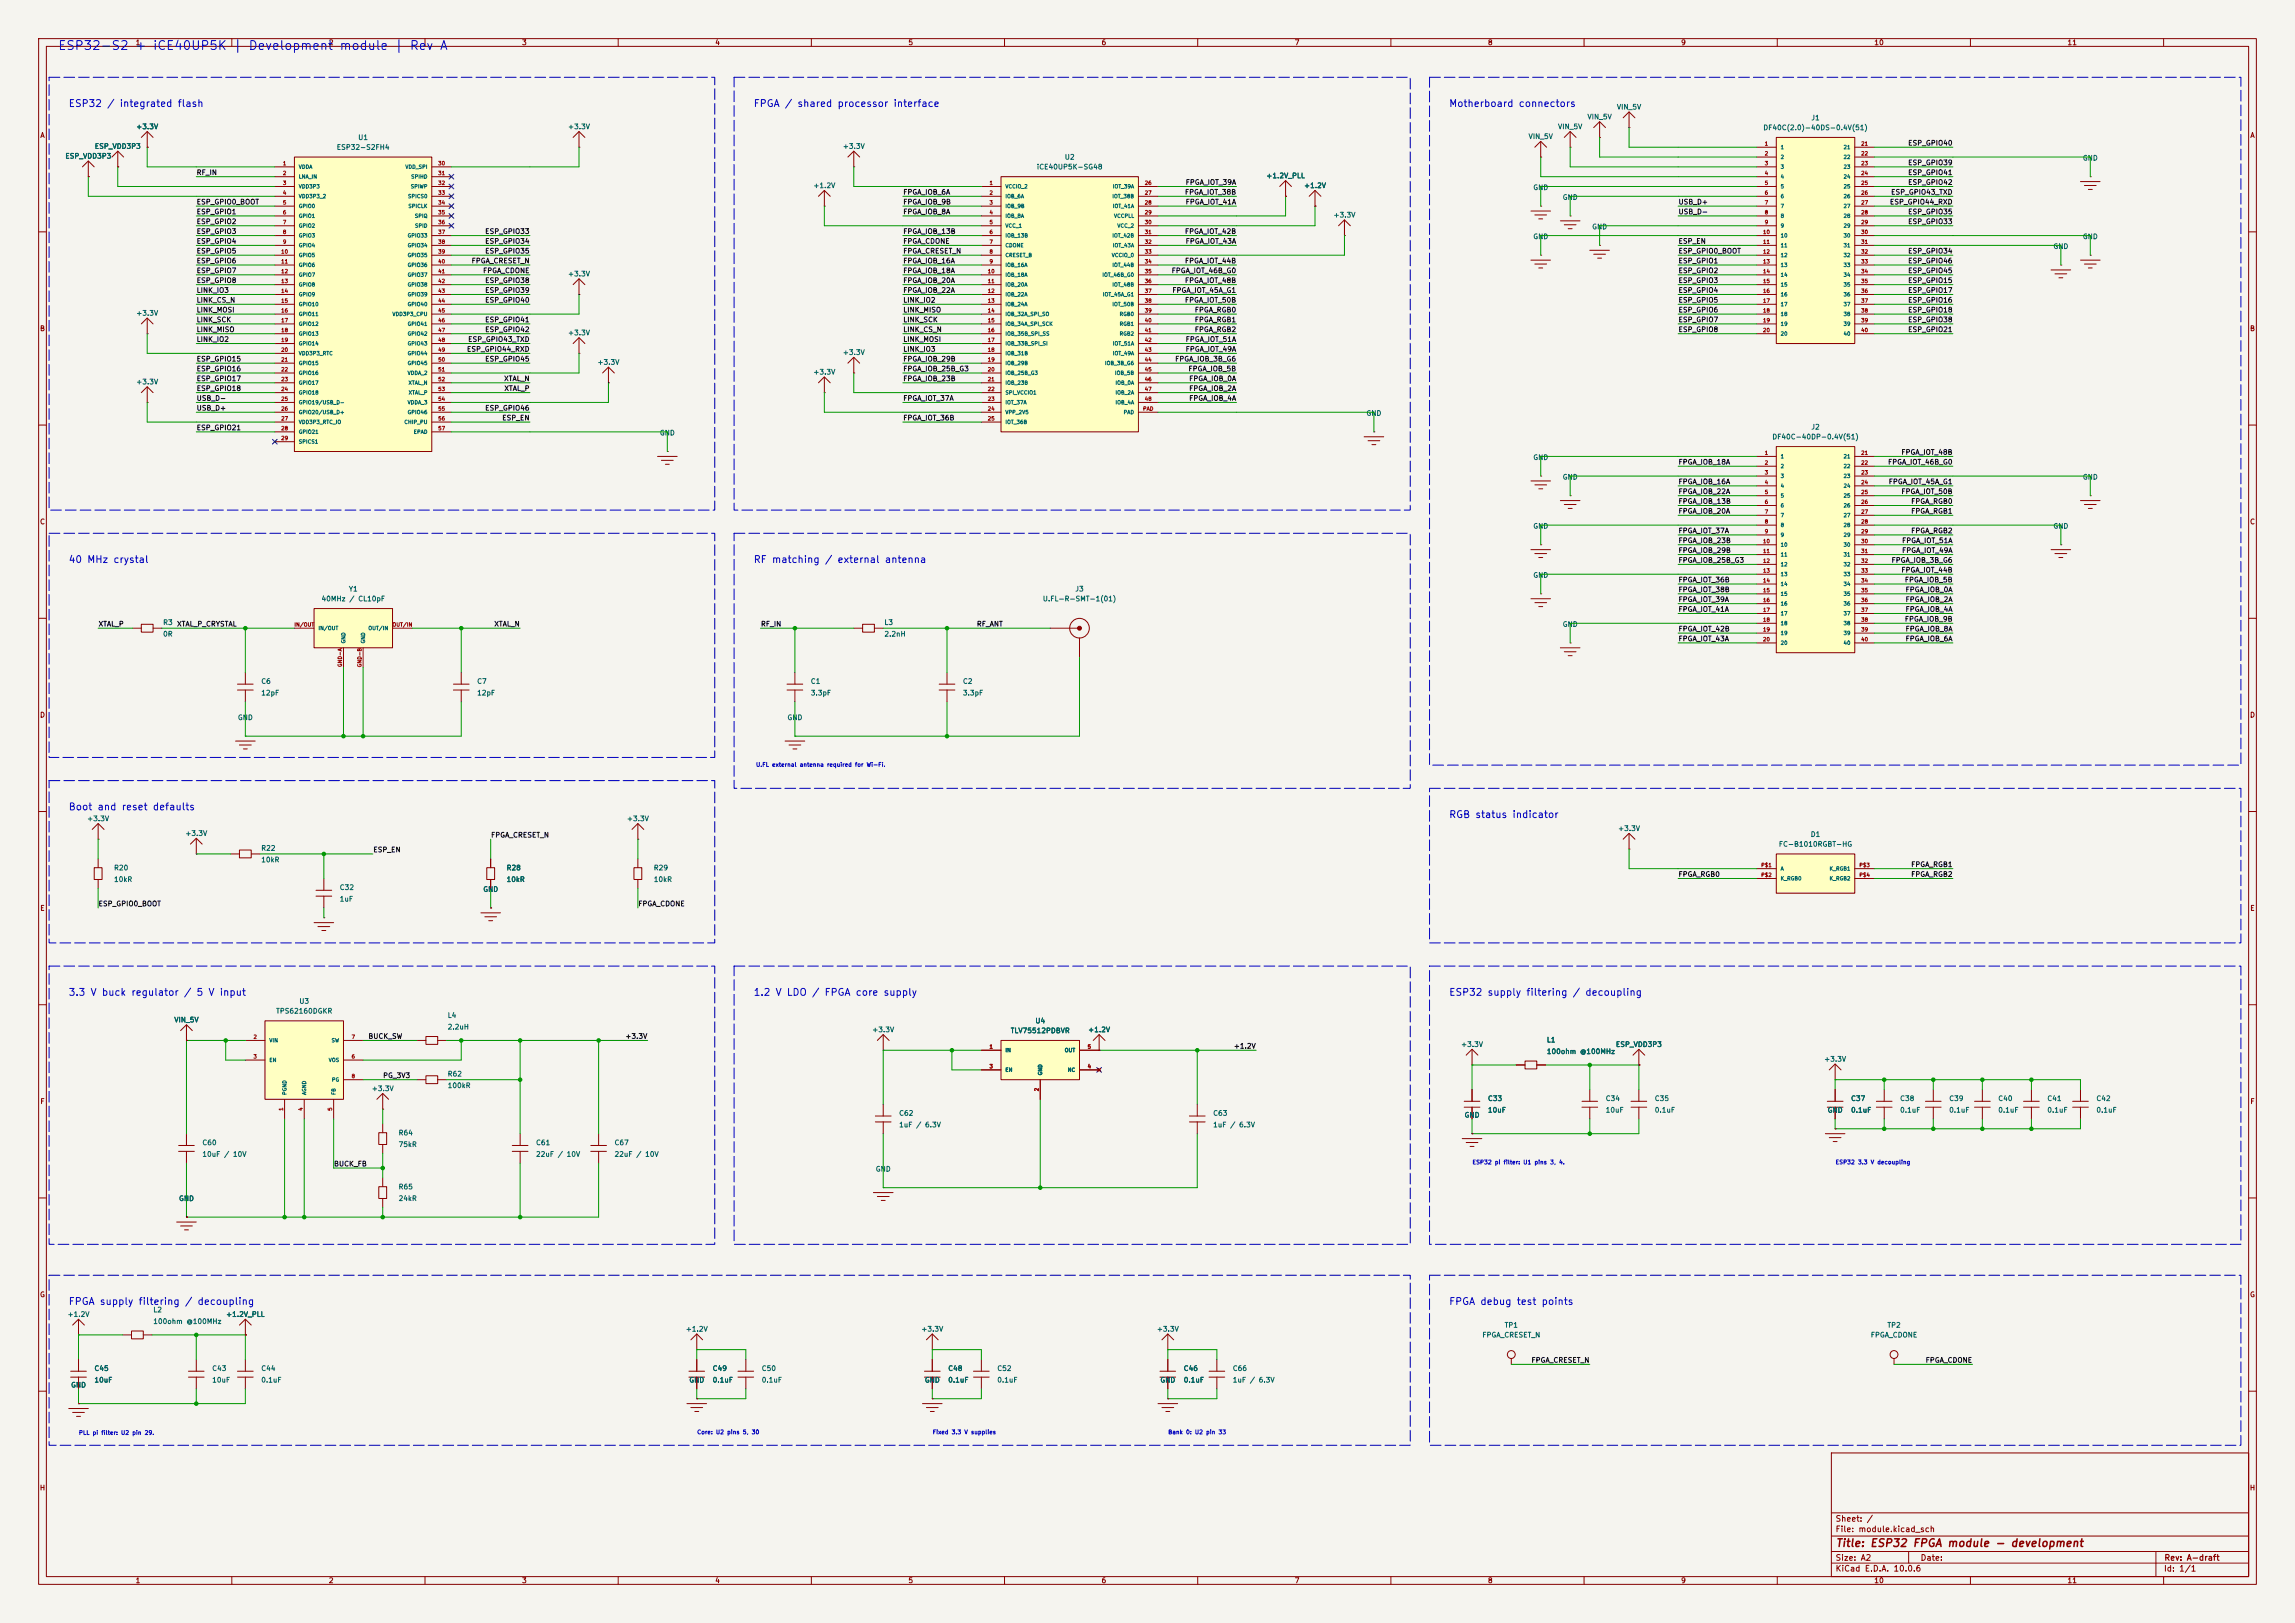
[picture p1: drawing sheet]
<svg xmlns="http://www.w3.org/2000/svg" width="594mm" height="420mm" viewBox="0 0 594 420" stroke-linecap="round" stroke-linejoin="round" font-family="sans-serif">
<defs><g id="words">
<text font-size="2.3" fill="#0000c2" x="14.9" y="13.5">ESP32-S2 + iCE40UP5K | Development module | Rev A</text>
<text font-size="2" fill="#840000" x="475" y="400.8">Title: ESP32 FPGA module - development</text>
<g font-size="1.8" fill="#0000c2">
<text x="17.6" y="28.1">ESP32 / integrated flash</text>
<text x="194.9" y="28.1">FPGA / shared processor interface</text>
<text x="374.9" y="28.1">Motherboard connectors</text>
<text x="17.6" y="146.1">40 MHz crystal</text>
<text x="194.9" y="146.1">RF matching / external antenna</text>
<text x="17.6" y="210.1">Boot and reset defaults</text>
<text x="374.9" y="212.1">RGB status indicator</text>
<text x="17.6" y="258.1">3.3 V buck regulator / 5 V input</text>
<text x="194.9" y="258.1">1.2 V LDO / FPGA core supply</text>
<text x="374.9" y="258.1">ESP32 supply filtering / decoupling</text>
<text x="17.6" y="338.1">FPGA supply filtering / decoupling</text>
<text x="374.9" y="338.1">FPGA debug test points</text>
</g>
<g font-size="1.5" fill="#840000">
<text x="475" y="394.1">Sheet: /</text>
<text x="475" y="396.8">File: module.kicad_sch</text>
<text x="475" y="407">KiCad E.D.A. 10.0.6</text>
<text x="475" y="404.2">Size: A2</text>
<text x="497" y="404.2">Date:</text>
<text x="560" y="407">Id: 1/1</text>
<text x="560.1" y="404.2">Rev: A-draft</text>
</g>
<g font-size="1.3" fill="#840000">
<text x="35" y="12">1</text>
<text x="85" y="12">2</text>
<text x="135" y="12">3</text>
<text x="185" y="12">4</text>
<text x="235" y="12">5</text>
<text x="285" y="12">6</text>
<text x="335" y="12">7</text>
<text x="385" y="12">8</text>
<text x="435" y="12">9</text>
<text x="485" y="12">10</text>
<text x="535" y="12">11</text>
<text x="10.3" y="36">A</text>
<text x="582.3" y="36">A</text>
<text x="10.2" y="86">B</text>
<text x="582.2" y="86">B</text>
<text x="10.2" y="136">C</text>
<text x="582.2" y="136">C</text>
<text x="10.2" y="186">D</text>
<text x="582.2" y="186">D</text>
<text x="10.3" y="236">E</text>
<text x="582.3" y="236">E</text>
<text x="10.3" y="286">F</text>
<text x="582.3" y="286">F</text>
<text x="10.2" y="336">G</text>
<text x="582.2" y="336">G</text>
<text x="10.2" y="386">H</text>
<text x="582.2" y="386">H</text>
<text x="35" y="410">1</text>
<text x="85" y="410">2</text>
<text x="135" y="410">3</text>
<text x="185" y="410">4</text>
<text x="235" y="410">5</text>
<text x="285" y="410">6</text>
<text x="335" y="410">7</text>
<text x="385" y="410">8</text>
<text x="435" y="410">9</text>
<text x="485" y="410">10</text>
<text x="535" y="410">11</text>
</g>
<g font-size="1.3" fill="#006464">
<text x="418.4" y="28.6">VIN_5V</text>
<text x="35.1" y="33.7">+3.3V</text>
<text x="146.9" y="33.7">+3.3V</text>
<text x="403.1" y="33.7">VIN_5V</text>
<text x="410.7" y="31.2">VIN_5V</text>
<text x="456.3" y="34">DF40C(2.0)-40DS-0.4V(51)</text>
<text x="468.7" y="31.4">J1</text>
<text x="16.8" y="41.3">ESP_VDD3P3</text>
<text x="24.4" y="38.8">ESP_VDD3P3</text>
<text x="87" y="39.1">ESP32-S2FH4</text>
<text x="92.6" y="36.5">U1</text>
<text x="218" y="38.8">+3.3V</text>
<text x="275.5" y="41.6">U2</text>
<text x="395.5" y="36.3">VIN_5V</text>
<text x="539" y="41.9">GND</text>
<text x="268.2" y="44.1">iCE40UP5K-SG48</text>
<text x="327.6" y="46.4">+1.2V_PLL</text>
<text x="210.4" y="49">+1.2V</text>
<text x="337.4" y="49">+1.2V</text>
<text x="396.7" y="49.5">GND</text>
<text x="404.3" y="52">GND</text>
<text x="345" y="56.6">+3.3V</text>
<text x="412" y="59.6">GND</text>
<text x="396.7" y="62.2">GND</text>
<text x="531.3" y="64.7">GND</text>
<text x="539" y="62.2">GND</text>
<text x="146.9" y="71.8">+3.3V</text>
<text x="35.1" y="82">+3.3V</text>
<text x="146.9" y="87.1">+3.3V</text>
<text x="154.5" y="94.7">+3.3V</text>
<text x="218" y="92.1">+3.3V</text>
<text x="35.1" y="99.8">+3.3V</text>
<text x="210.4" y="97.2">+3.3V</text>
<text x="353.5" y="107.9">GND</text>
<text x="170.7" y="113">GND</text>
<text x="458.6" y="114">DF40C-40DP-0.4V(51)</text>
<text x="468.7" y="111.5">J2</text>
<text x="396.7" y="119.3">GND</text>
<text x="404.3" y="124.4">GND</text>
<text x="539" y="124.4">GND</text>
<text x="396.7" y="137.1">GND</text>
<text x="531.3" y="137.1">GND</text>
<text x="396.7" y="149.8">GND</text>
<text x="83.1" y="155.9">40MHz / CL10pF</text>
<text x="90.2" y="153.4">Y1</text>
<text x="269.8" y="155.9">U.FL-R-SMT-1(01)</text>
<text x="278.2" y="153.4">J3</text>
<text x="42.1" y="162">R3</text>
<text x="42.1" y="165">0R</text>
<text x="228.8" y="162">L3</text>
<text x="228.8" y="165">2.2nH</text>
<text x="404.3" y="162.5">GND</text>
<text x="67.5" y="177.3">C6</text>
<text x="123.4" y="177.3">C7</text>
<text x="209.7" y="177.3">C1</text>
<text x="249.1" y="177.3">C2</text>
<text x="67.5" y="180.3">12pF</text>
<text x="123.4" y="180.3">12pF</text>
<text x="209.7" y="180.3">3.3pF</text>
<text x="249.1" y="180.3">3.3pF</text>
<text x="61.4" y="186.6">GND</text>
<text x="203.7" y="186.6">GND</text>
<text x="22.4" y="212.8">+3.3V</text>
<text x="162.1" y="212.8">+3.3V</text>
<text x="418.7" y="215.3">+3.3V</text>
<text x="47.8" y="216.6">+3.3V</text>
<text x="67.5" y="220.4">R22</text>
<text x="460.3" y="219.4">FC-B1010RGBT-HG</text>
<text x="468.5" y="216.9">D1</text>
<text x="29.4" y="225.5">R20</text>
<text x="67.5" y="223.4">10kR</text>
<text x="131" y="225.5">R28</text>
<text x="169.1" y="225.5">R29</text>
<text x="29.4" y="228.5">10kR</text>
<text x="87.8" y="230.6">C32</text>
<text x="87.8" y="233.6">1uF</text>
<text x="124.9" y="231.1">GND</text>
<text x="131" y="228.5">10kR</text>
<text x="169.1" y="228.5">10kR</text>
<text x="71.3" y="262.6">TPS62160DGKR</text>
<text x="77.3" y="260">U3</text>
<text x="115.7" y="263.7">L4</text>
<text x="45" y="264.9">VIN_5V</text>
<text x="115.7" y="266.7">2.2uH</text>
<text x="225.6" y="267.4">+3.3V</text>
<text x="261.5" y="267.7">TLV75512PDBVR</text>
<text x="267.8" y="265.1">U4</text>
<text x="281.5" y="267.4">+1.2V</text>
<text x="378" y="271.2">+3.3V</text>
<text x="400.2" y="270.1">L1</text>
<text x="400.2" y="273.1">100ohm @100MHz</text>
<text x="418.1" y="271.2">ESP_VDD3P3</text>
<text x="472" y="275">+3.3V</text>
<text x="115.7" y="278.9">R62</text>
<text x="115.7" y="281.9">100kR</text>
<text x="96.1" y="282.6">+3.3V</text>
<text x="385" y="285.2">C33</text>
<text x="415.5" y="285.2">C34</text>
<text x="428.2" y="285.2">C35</text>
<text x="479" y="285.2">C37</text>
<text x="491.7" y="285.2">C38</text>
<text x="504.4" y="285.2">C39</text>
<text x="517.1" y="285.2">C40</text>
<text x="529.8" y="285.2">C41</text>
<text x="542.5" y="285.2">C42</text>
<text x="232.6" y="289">C62</text>
<text x="232.6" y="292">1uF / 6.3V</text>
<text x="313.9" y="289">C63</text>
<text x="313.9" y="292">1uF / 6.3V</text>
<text x="378.9" y="289.5">GND</text>
<text x="385" y="288.2">10uF</text>
<text x="415.5" y="288.2">10uF</text>
<text x="428.2" y="288.2">0.1uF</text>
<text x="472.9" y="288.2">GND</text>
<text x="479" y="288.2">0.1uF</text>
<text x="491.7" y="288.2">0.1uF</text>
<text x="504.4" y="288.2">0.1uF</text>
<text x="517.1" y="288.2">0.1uF</text>
<text x="529.8" y="288.2">0.1uF</text>
<text x="542.5" y="288.2">0.1uF</text>
<text x="52.2" y="296.6">C60</text>
<text x="52.2" y="299.6">10uF / 10V</text>
<text x="103" y="294.1">R64</text>
<text x="103" y="297.1">75kR</text>
<text x="138.6" y="296.6">C61</text>
<text x="138.6" y="299.6">22uF / 10V</text>
<text x="158.9" y="296.6">C67</text>
<text x="158.9" y="299.6">22uF / 10V</text>
<text x="226.5" y="303.5">GND</text>
<text x="46.2" y="311.1">GND</text>
<text x="103" y="308.1">R65</text>
<text x="103" y="311.1">24kR</text>
<text x="17.4" y="341.1">+1.2V</text>
<text x="39.5" y="339.9">L2</text>
<text x="58.4" y="341.1">+1.2V_PLL</text>
<text x="39.5" y="342.9">100ohm @100MHz</text>
<text x="177.4" y="344.9">+1.2V</text>
<text x="238.3" y="344.9">+3.3V</text>
<text x="299.3" y="344.9">+3.3V</text>
<text x="383.5" y="346.4">FPGA_CRESET_N</text>
<text x="389.3" y="343.9">TP1</text>
<text x="484.1" y="346.4">FPGA_CDONE</text>
<text x="488.4" y="343.9">TP2</text>
<text x="18.3" y="359.4">GND</text>
<text x="24.3" y="355.1">C45</text>
<text x="24.3" y="358.1">10uF</text>
<text x="54.8" y="355.1">C43</text>
<text x="54.8" y="358.1">10uF</text>
<text x="67.5" y="355.1">C44</text>
<text x="67.5" y="358.1">0.1uF</text>
<text x="178.3" y="358.1">GND</text>
<text x="184.3" y="355.1">C49</text>
<text x="184.3" y="358.1">0.1uF</text>
<text x="197" y="355.1">C50</text>
<text x="197" y="358.1">0.1uF</text>
<text x="239.2" y="358.1">GND</text>
<text x="245.3" y="355.1">C48</text>
<text x="245.3" y="358.1">0.1uF</text>
<text x="258" y="355.1">C52</text>
<text x="258" y="358.1">0.1uF</text>
<text x="300.2" y="358.1">GND</text>
<text x="306.2" y="355.1">C46</text>
<text x="306.2" y="358.1">0.1uF</text>
<text x="318.9" y="355.1">C66</text>
<text x="318.9" y="358.1">1uF / 6.3V</text>
</g>
<g font-size="1.3" fill="#0f0f0f">
<text x="493.7" y="38">ESP_GPIO40</text>
<text x="50.8" y="45.6">RF_IN</text>
<text x="493.7" y="43.1">ESP_GPIO39</text>
<text x="493.7" y="45.6">ESP_GPIO41</text>
<text x="50.8" y="53.2">ESP_GPIO0_BOOT</text>
<text x="233.7" y="53.2">FPGA_IOB_9B</text>
<text x="233.7" y="50.7">FPGA_IOB_6A</text>
<text x="306.6" y="50.7">FPGA_IOT_38B</text>
<text x="306.7" y="48.1">FPGA_IOT_39A</text>
<text x="306.7" y="53.2">FPGA_IOT_41A</text>
<text x="434.3" y="53.2">USB_D+</text>
<text x="489" y="53.2">ESP_GPIO44_RXD</text>
<text x="489.3" y="50.7">ESP_GPIO43_TXD</text>
<text x="493.7" y="48.1">ESP_GPIO42</text>
<text x="50.8" y="55.8">ESP_GPIO1</text>
<text x="50.8" y="58.3">ESP_GPIO2</text>
<text x="233.7" y="55.8">FPGA_IOB_8A</text>
<text x="434.3" y="55.8">USB_D-</text>
<text x="493.7" y="55.8">ESP_GPIO35</text>
<text x="493.7" y="58.3">ESP_GPIO33</text>
<text x="50.8" y="65.9">ESP_GPIO5</text>
<text x="50.8" y="63.4">ESP_GPIO4</text>
<text x="50.8" y="60.8">ESP_GPIO3</text>
<text x="125.4" y="60.8">ESP_GPIO33</text>
<text x="125.4" y="65.9">ESP_GPIO35</text>
<text x="125.4" y="63.4">ESP_GPIO34</text>
<text x="233.7" y="60.8">FPGA_IOB_13B</text>
<text x="233.7" y="63.4">FPGA_CDONE</text>
<text x="233.7" y="65.9">FPGA_CRESET_N</text>
<text x="306.6" y="60.8">FPGA_IOT_42B</text>
<text x="306.7" y="63.4">FPGA_IOT_43A</text>
<text x="434.3" y="65.9">ESP_GPIO0_BOOT</text>
<text x="434.3" y="63.4">ESP_EN</text>
<text x="493.7" y="65.9">ESP_GPIO34</text>
<text x="50.8" y="71">ESP_GPIO7</text>
<text x="50.8" y="68.5">ESP_GPIO6</text>
<text x="121.9" y="68.5">FPGA_CRESET_N</text>
<text x="124.9" y="71">FPGA_CDONE</text>
<text x="233.7" y="68.5">FPGA_IOB_16A</text>
<text x="233.7" y="71">FPGA_IOB_18A</text>
<text x="303.1" y="71">FPGA_IOT_46B_G0</text>
<text x="306.6" y="68.5">FPGA_IOT_44B</text>
<text x="434.3" y="68.5">ESP_GPIO1</text>
<text x="434.3" y="71">ESP_GPIO2</text>
<text x="493.7" y="71">ESP_GPIO45</text>
<text x="493.7" y="68.5">ESP_GPIO46</text>
<text x="50.8" y="73.5">ESP_GPIO8</text>
<text x="50.8" y="76.1">LINK_IO3</text>
<text x="125.4" y="76.1">ESP_GPIO39</text>
<text x="125.4" y="73.5">ESP_GPIO38</text>
<text x="233.7" y="73.5">FPGA_IOB_20A</text>
<text x="233.7" y="76.1">FPGA_IOB_22A</text>
<text x="303.3" y="76.1">FPGA_IOT_45A_G1</text>
<text x="306.6" y="73.5">FPGA_IOT_48B</text>
<text x="434.3" y="76.1">ESP_GPIO4</text>
<text x="434.3" y="73.5">ESP_GPIO3</text>
<text x="493.7" y="76.1">ESP_GPIO17</text>
<text x="493.7" y="73.5">ESP_GPIO15</text>
<text x="50.8" y="83.7">LINK_SCK</text>
<text x="50.8" y="81.2">LINK_MOSI</text>
<text x="50.8" y="78.6">LINK_CS_N</text>
<text x="125.4" y="83.7">ESP_GPIO41</text>
<text x="125.4" y="78.6">ESP_GPIO40</text>
<text x="233.7" y="81.2">LINK_MISO</text>
<text x="233.7" y="83.7">LINK_SCK</text>
<text x="233.7" y="78.6">LINK_IO2</text>
<text x="306.6" y="78.6">FPGA_IOT_50B</text>
<text x="309.1" y="81.2">FPGA_RGB0</text>
<text x="309.1" y="83.7">FPGA_RGB1</text>
<text x="434.3" y="83.7">ESP_GPIO7</text>
<text x="434.3" y="81.2">ESP_GPIO6</text>
<text x="434.3" y="78.6">ESP_GPIO5</text>
<text x="493.7" y="78.6">ESP_GPIO16</text>
<text x="493.7" y="81.2">ESP_GPIO18</text>
<text x="493.7" y="83.7">ESP_GPIO38</text>
<text x="50.8" y="86.2">LINK_MISO</text>
<text x="50.8" y="88.8">LINK_IO2</text>
<text x="121" y="88.8">ESP_GPIO43_TXD</text>
<text x="125.4" y="86.2">ESP_GPIO42</text>
<text x="233.7" y="86.2">LINK_CS_N</text>
<text x="233.7" y="88.8">LINK_MOSI</text>
<text x="306.7" y="88.8">FPGA_IOT_51A</text>
<text x="309.1" y="86.2">FPGA_RGB2</text>
<text x="434.3" y="86.2">ESP_GPIO8</text>
<text x="493.7" y="86.2">ESP_GPIO21</text>
<text x="50.8" y="93.9">ESP_GPIO15</text>
<text x="120.7" y="91.3">ESP_GPIO44_RXD</text>
<text x="125.4" y="93.9">ESP_GPIO45</text>
<text x="233.7" y="93.9">FPGA_IOB_29B</text>
<text x="233.7" y="91.3">LINK_IO3</text>
<text x="304" y="93.9">FPGA_IOB_3B_G6</text>
<text x="306.7" y="91.3">FPGA_IOT_49A</text>
<text x="50.8" y="98.9">ESP_GPIO17</text>
<text x="50.8" y="96.4">ESP_GPIO16</text>
<text x="50.8" y="101.5">ESP_GPIO18</text>
<text x="130.3" y="98.9">XTAL_N</text>
<text x="130.4" y="101.5">XTAL_P</text>
<text x="233.7" y="98.9">FPGA_IOB_23B</text>
<text x="233.7" y="96.4">FPGA_IOB_25B_G3</text>
<text x="307.5" y="96.4">FPGA_IOB_5B</text>
<text x="307.7" y="98.9">FPGA_IOB_0A</text>
<text x="307.7" y="101.5">FPGA_IOB_2A</text>
<text x="50.8" y="106.6">USB_D+</text>
<text x="50.8" y="104">USB_D-</text>
<text x="125.4" y="106.6">ESP_GPIO46</text>
<text x="233.7" y="104">FPGA_IOT_37A</text>
<text x="307.7" y="104">FPGA_IOB_4A</text>
<text x="50.8" y="111.6">ESP_GPIO21</text>
<text x="129.9" y="109.1">ESP_EN</text>
<text x="233.7" y="109.1">FPGA_IOT_36B</text>
<text x="492" y="118">FPGA_IOT_48B</text>
<text x="434.3" y="120.5">FPGA_IOB_18A</text>
<text x="434.3" y="125.6">FPGA_IOB_16A</text>
<text x="488.5" y="120.5">FPGA_IOT_46B_G0</text>
<text x="488.7" y="125.6">FPGA_IOT_45A_G1</text>
<text x="434.3" y="128.1">FPGA_IOB_22A</text>
<text x="434.3" y="130.7">FPGA_IOB_13B</text>
<text x="492" y="128.1">FPGA_IOT_50B</text>
<text x="494.5" y="130.7">FPGA_RGB0</text>
<text x="434.3" y="133.2">FPGA_IOB_20A</text>
<text x="494.5" y="133.2">FPGA_RGB1</text>
<text x="434.3" y="138.3">FPGA_IOT_37A</text>
<text x="434.3" y="143.4">FPGA_IOB_29B</text>
<text x="434.3" y="140.8">FPGA_IOB_23B</text>
<text x="492.2" y="140.8">FPGA_IOT_51A</text>
<text x="492.2" y="143.4">FPGA_IOT_49A</text>
<text x="494.5" y="138.3">FPGA_RGB2</text>
<text x="434.3" y="145.9">FPGA_IOB_25B_G3</text>
<text x="489.4" y="145.9">FPGA_IOB_3B_G6</text>
<text x="492" y="148.5">FPGA_IOT_44B</text>
<text x="434.3" y="151">FPGA_IOT_36B</text>
<text x="434.3" y="153.5">FPGA_IOT_38B</text>
<text x="492.9" y="151">FPGA_IOB_5B</text>
<text x="493.1" y="153.5">FPGA_IOB_0A</text>
<text x="434.3" y="156.1">FPGA_IOT_39A</text>
<text x="434.3" y="158.6">FPGA_IOT_41A</text>
<text x="492.9" y="161.2">FPGA_IOB_9B</text>
<text x="493.1" y="158.6">FPGA_IOB_4A</text>
<text x="493.1" y="156.1">FPGA_IOB_2A</text>
<text x="25.4" y="162.4">XTAL_P</text>
<text x="45.7" y="162.4">XTAL_P_CRYSTAL</text>
<text x="127.8" y="162.4">XTAL_N</text>
<text x="196.8" y="162.4">RF_IN</text>
<text x="252.7" y="162.4">RF_ANT</text>
<text x="434.3" y="166.2">FPGA_IOT_43A</text>
<text x="434.3" y="163.7">FPGA_IOT_42B</text>
<text x="493.1" y="166.2">FPGA_IOB_6A</text>
<text x="493.1" y="163.7">FPGA_IOB_8A</text>
<text x="96.5" y="220.9">ESP_EN</text>
<text x="127" y="217">FPGA_CRESET_N</text>
<text x="434.3" y="227.2">FPGA_RGB0</text>
<text x="494.5" y="224.7">FPGA_RGB1</text>
<text x="494.5" y="227.2">FPGA_RGB2</text>
<text x="25.4" y="234.8">ESP_GPIO0_BOOT</text>
<text x="165.1" y="234.8">FPGA_CDONE</text>
<text x="95.2" y="269.1">BUCK_SW</text>
<text x="161.7" y="269.1">+3.3V</text>
<text x="319.2" y="271.7">+1.2V</text>
<text x="99" y="279.3">PG_3V3</text>
<text x="86.3" y="302.1">BUCK_FB</text>
<text x="396.3" y="352.9">FPGA_CRESET_N</text>
<text x="498.3" y="352.9">FPGA_CDONE</text>
</g>
<g font-size="1.1" fill="#0000c2">
<text x="195.6" y="198.7">U.FL external antenna required for Wi-Fi.</text>
<text x="381" y="301.5">ESP32 pi filter: U1 pins 3, 4.</text>
<text x="475" y="301.5">ESP32 3.3 V decoupling</text>
<text x="20.3" y="371.5">PLL pi filter: U2 pin 29.</text>
<text x="180.3" y="371.4">Core: U2 pins 5, 30</text>
<text x="241.3" y="371.4">Fixed 3.3 V supplies</text>
<text x="302.3" y="371.4">Bank 0: U2 pin 33</text>
</g>
<g font-size="1" fill="#a90000">
<text x="456.7" y="37.9">1</text>
<text x="456.7" y="40.4">2</text>
<text x="481.6" y="37.9">21</text>
<text x="481.6" y="40.4">22</text>
<text x="73.1" y="43">1</text>
<text x="73.1" y="45.5">2</text>
<text x="113.3" y="43">30</text>
<text x="113.3" y="45.5">31</text>
<text x="456.7" y="43">3</text>
<text x="456.7" y="45.5">4</text>
<text x="481.6" y="43">23</text>
<text x="481.6" y="45.5">24</text>
<text x="73.1" y="48.1">3</text>
<text x="73.1" y="50.6">4</text>
<text x="73.1" y="53.1">5</text>
<text x="113.3" y="48.1">32</text>
<text x="113.3" y="50.6">33</text>
<text x="113.3" y="53.1">34</text>
<text x="256" y="48.1">1</text>
<text x="256" y="50.6">2</text>
<text x="256" y="53.1">3</text>
<text x="296.2" y="48.1">26</text>
<text x="296.2" y="50.6">27</text>
<text x="296.2" y="53.1">28</text>
<text x="456.7" y="48.1">5</text>
<text x="456.7" y="50.6">6</text>
<text x="456.7" y="53.1">7</text>
<text x="481.6" y="48.1">25</text>
<text x="481.6" y="50.6">26</text>
<text x="481.6" y="53.1">27</text>
<text x="73.1" y="55.7">6</text>
<text x="73.1" y="58.2">7</text>
<text x="113.3" y="55.7">35</text>
<text x="113.3" y="58.2">36</text>
<text x="256" y="55.7">4</text>
<text x="256" y="58.2">5</text>
<text x="296.2" y="55.7">29</text>
<text x="296.2" y="58.2">30</text>
<text x="456.7" y="55.7">8</text>
<text x="456.7" y="58.2">9</text>
<text x="481.6" y="55.7">28</text>
<text x="481.6" y="58.2">29</text>
<text x="72.7" y="65.8">10</text>
<text x="73.1" y="60.8">8</text>
<text x="73.1" y="63.3">9</text>
<text x="113.3" y="60.8">37</text>
<text x="113.3" y="63.3">38</text>
<text x="113.3" y="65.8">39</text>
<text x="256" y="60.8">6</text>
<text x="256" y="63.3">7</text>
<text x="256" y="65.8">8</text>
<text x="296.2" y="60.8">31</text>
<text x="296.2" y="63.3">32</text>
<text x="296.2" y="65.8">33</text>
<text x="456.2" y="60.8">10</text>
<text x="456.2" y="63.3">11</text>
<text x="456.2" y="65.8">12</text>
<text x="481.6" y="60.8">30</text>
<text x="481.6" y="63.3">31</text>
<text x="481.6" y="65.8">32</text>
<text x="72.7" y="68.4">11</text>
<text x="72.7" y="70.9">12</text>
<text x="113.3" y="68.4">40</text>
<text x="113.3" y="70.9">41</text>
<text x="255.5" y="70.9">10</text>
<text x="256" y="68.4">9</text>
<text x="296.2" y="68.4">34</text>
<text x="296.2" y="70.9">35</text>
<text x="456.2" y="68.4">13</text>
<text x="456.2" y="70.9">14</text>
<text x="481.6" y="68.4">33</text>
<text x="481.6" y="70.9">34</text>
<text x="72.7" y="73.5">13</text>
<text x="72.7" y="76">14</text>
<text x="113.3" y="73.5">42</text>
<text x="113.3" y="76">43</text>
<text x="255.5" y="73.5">11</text>
<text x="255.5" y="76">12</text>
<text x="296.2" y="73.5">36</text>
<text x="296.2" y="76">37</text>
<text x="456.2" y="73.5">15</text>
<text x="456.2" y="76">16</text>
<text x="481.6" y="73.5">35</text>
<text x="481.6" y="76">36</text>
<text x="72.7" y="78.5">15</text>
<text x="72.7" y="81.1">16</text>
<text x="72.7" y="83.6">17</text>
<text x="113.3" y="78.5">44</text>
<text x="113.3" y="81.1">45</text>
<text x="113.3" y="83.6">46</text>
<text x="255.5" y="78.5">13</text>
<text x="255.5" y="81.1">14</text>
<text x="255.5" y="83.6">15</text>
<text x="296.2" y="78.5">38</text>
<text x="296.2" y="81.1">39</text>
<text x="296.2" y="83.6">40</text>
<text x="456.2" y="78.5">17</text>
<text x="456.2" y="81.1">18</text>
<text x="456.2" y="83.6">19</text>
<text x="481.6" y="78.5">37</text>
<text x="481.6" y="81.1">38</text>
<text x="481.6" y="83.6">39</text>
<text x="72.7" y="86.2">18</text>
<text x="72.7" y="88.7">19</text>
<text x="113.3" y="86.2">47</text>
<text x="113.3" y="88.7">48</text>
<text x="255.5" y="86.2">16</text>
<text x="255.5" y="88.7">17</text>
<text x="296.2" y="86.2">41</text>
<text x="296.2" y="88.7">42</text>
<text x="456.2" y="86.2">20</text>
<text x="481.6" y="86.2">40</text>
<text x="72.7" y="91.2">20</text>
<text x="72.7" y="93.8">21</text>
<text x="113.3" y="91.2">49</text>
<text x="113.3" y="93.8">50</text>
<text x="255.5" y="91.2">18</text>
<text x="255.5" y="93.8">19</text>
<text x="296.2" y="91.2">43</text>
<text x="296.2" y="93.8">44</text>
<text x="72.7" y="96.3">22</text>
<text x="72.7" y="98.9">23</text>
<text x="72.7" y="101.4">24</text>
<text x="113.3" y="96.3">51</text>
<text x="113.3" y="98.9">52</text>
<text x="113.3" y="101.4">53</text>
<text x="255.5" y="96.3">20</text>
<text x="255.5" y="98.9">21</text>
<text x="255.5" y="101.4">22</text>
<text x="296.2" y="96.3">45</text>
<text x="296.2" y="98.9">46</text>
<text x="296.2" y="101.4">47</text>
<text x="72.7" y="103.9">25</text>
<text x="72.7" y="106.5">26</text>
<text x="113.3" y="103.9">54</text>
<text x="113.3" y="106.5">55</text>
<text x="255.5" y="103.9">23</text>
<text x="255.5" y="106.5">24</text>
<text x="295.7" y="106.5">PAD</text>
<text x="296.2" y="103.9">48</text>
<text x="72.7" y="109">27</text>
<text x="72.7" y="111.6">28</text>
<text x="113.3" y="109">56</text>
<text x="113.3" y="111.6">57</text>
<text x="255.5" y="109">25</text>
<text x="72.7" y="114.1">29</text>
<text x="456.7" y="117.9">1</text>
<text x="481.6" y="117.9">21</text>
<text x="456.7" y="120.5">2</text>
<text x="456.7" y="123">3</text>
<text x="456.7" y="125.5">4</text>
<text x="481.6" y="120.5">22</text>
<text x="481.6" y="123">23</text>
<text x="481.6" y="125.5">24</text>
<text x="456.7" y="128.1">5</text>
<text x="456.7" y="130.6">6</text>
<text x="481.6" y="128.1">25</text>
<text x="481.6" y="130.6">26</text>
<text x="456.7" y="133.2">7</text>
<text x="456.7" y="135.7">8</text>
<text x="481.6" y="133.2">27</text>
<text x="481.6" y="135.7">28</text>
<text x="456.2" y="140.8">10</text>
<text x="456.2" y="143.3">11</text>
<text x="456.7" y="138.2">9</text>
<text x="481.6" y="138.2">29</text>
<text x="481.6" y="140.8">30</text>
<text x="481.6" y="143.3">31</text>
<text x="456.2" y="145.9">12</text>
<text x="456.2" y="148.4">13</text>
<text x="481.6" y="145.9">32</text>
<text x="481.6" y="148.4">33</text>
<text x="456.2" y="150.9">14</text>
<text x="456.2" y="153.5">15</text>
<text x="481.6" y="150.9">34</text>
<text x="481.6" y="153.5">35</text>
<text x="456.2" y="156">16</text>
<text x="456.2" y="158.6">17</text>
<text x="456.2" y="161.1">18</text>
<text x="481.6" y="156">36</text>
<text x="481.6" y="158.6">37</text>
<text x="481.6" y="161.1">38</text>
<text x="76.1" y="162.4">IN/OUT</text>
<text x="101.5" y="162.4">OUT/IN</text>
<text x="456.2" y="163.6">19</text>
<text x="456.2" y="166.2">20</text>
<text x="481.6" y="163.6">39</text>
<text x="481.6" y="166.2">40</text>
<text x="88.7" y="172.7" transform="rotate(-90 88.7 172.7)">GND-A</text>
<text x="93.8" y="172.8" transform="rotate(-90 93.8 172.8)">GND-B</text>
<text x="455.7" y="224.6">P$1</text>
<text x="455.7" y="227.1">P$2</text>
<text x="481.1" y="224.6">P$3</text>
<text x="481.1" y="227.1">P$4</text>
<text x="65.5" y="269">2</text>
<text x="90.9" y="269">7</text>
<text x="65.5" y="274.1">3</text>
<text x="90.9" y="274.1">6</text>
<text x="256" y="271.6">1</text>
<text x="281.4" y="271.6">5</text>
<text x="90.9" y="279.2">8</text>
<text x="256" y="276.7">3</text>
<text x="281.4" y="276.7">4</text>
<text x="73.5" y="287.6" transform="rotate(-90 73.5 287.6)">1</text>
<text x="78.5" y="287.6" transform="rotate(-90 78.5 287.6)">4</text>
<text x="86.2" y="287.6" transform="rotate(-90 86.2 287.6)">5</text>
<text x="269" y="282.5" transform="rotate(-90 269 282.5)">2</text>
</g>
<g font-size="1" fill="#006464">
<text x="460.8" y="38.8">1</text>
<text x="460.8" y="41.4">2</text>
<text x="477" y="38.8">21</text>
<text x="477" y="41.4">22</text>
<text x="77.2" y="43.9">VDDA</text>
<text x="77.2" y="46.4">LNA_IN</text>
<text x="104.8" y="43.9">VDD_SPI</text>
<text x="106.3" y="46.4">SPIHD</text>
<text x="460.8" y="43.9">3</text>
<text x="460.8" y="46.4">4</text>
<text x="477" y="43.9">23</text>
<text x="477" y="46.4">24</text>
<text x="77.2" y="49">VDD3P3</text>
<text x="77.2" y="51.5">VDD3P3_2</text>
<text x="105.5" y="51.5">SPICS0</text>
<text x="106.2" y="49">SPIWP</text>
<text x="260.1" y="49">VCCIO_2</text>
<text x="260.1" y="51.5">IOB_6A</text>
<text x="287.8" y="51.5">IOT_38B</text>
<text x="287.9" y="49">IOT_39A</text>
<text x="460.8" y="49">5</text>
<text x="460.8" y="51.5">6</text>
<text x="477" y="49">25</text>
<text x="477" y="51.5">26</text>
<text x="77.2" y="54.1">GPIO0</text>
<text x="77.2" y="56.6">GPIO1</text>
<text x="77.2" y="59.1">GPIO2</text>
<text x="105.6" y="54.1">SPICLK</text>
<text x="107.2" y="56.6">SPIQ</text>
<text x="107.3" y="59.1">SPID</text>
<text x="260.1" y="54.1">IOB_9B</text>
<text x="260.1" y="56.6">IOB_8A</text>
<text x="260.1" y="59.1">VCC_1</text>
<text x="287.9" y="54.1">IOT_41A</text>
<text x="288.2" y="56.6">VCCPLL</text>
<text x="289.1" y="59.1">VCC_2</text>
<text x="460.8" y="54.1">7</text>
<text x="460.8" y="56.6">8</text>
<text x="460.8" y="59.1">9</text>
<text x="477" y="54.1">27</text>
<text x="477" y="56.6">28</text>
<text x="477" y="59.1">29</text>
<text x="77.2" y="61.7">GPIO3</text>
<text x="77.2" y="64.2">GPIO4</text>
<text x="105.4" y="61.7">GPIO33</text>
<text x="105.4" y="64.2">GPIO34</text>
<text x="260.1" y="61.7">IOB_13B</text>
<text x="260.1" y="64.2">CDONE</text>
<text x="287.8" y="61.7">IOT_42B</text>
<text x="287.9" y="64.2">IOT_43A</text>
<text x="460.8" y="61.7">10</text>
<text x="460.8" y="64.2">11</text>
<text x="477" y="61.7">30</text>
<text x="477" y="64.2">31</text>
<text x="77.2" y="66.8">GPIO5</text>
<text x="77.2" y="69.3">GPIO6</text>
<text x="77.2" y="71.8">GPIO7</text>
<text x="105.4" y="66.8">GPIO35</text>
<text x="105.4" y="69.3">GPIO36</text>
<text x="105.4" y="71.8">GPIO37</text>
<text x="260.1" y="66.8">CRESET_B</text>
<text x="260.1" y="69.3">IOB_16A</text>
<text x="260.1" y="71.8">IOB_18A</text>
<text x="285.2" y="71.8">IOT_46B_G0</text>
<text x="287.6" y="66.8">VCCIO_0</text>
<text x="287.8" y="69.3">IOT_44B</text>
<text x="460.8" y="66.8">12</text>
<text x="460.8" y="69.3">13</text>
<text x="460.8" y="71.8">14</text>
<text x="477" y="66.8">32</text>
<text x="477" y="69.3">33</text>
<text x="477" y="71.8">34</text>
<text x="77.2" y="74.4">GPIO8</text>
<text x="77.2" y="76.9">GPIO9</text>
<text x="105.4" y="74.4">GPIO38</text>
<text x="105.4" y="76.9">GPIO39</text>
<text x="260.1" y="74.4">IOB_20A</text>
<text x="260.1" y="76.9">IOB_22A</text>
<text x="285.3" y="76.9">IOT_45A_G1</text>
<text x="287.8" y="74.4">IOT_48B</text>
<text x="460.8" y="74.4">15</text>
<text x="460.8" y="76.9">16</text>
<text x="477" y="74.4">35</text>
<text x="477" y="76.9">36</text>
<text x="77.2" y="79.5">GPIO10</text>
<text x="77.2" y="82">GPIO11</text>
<text x="101.5" y="82">VDD3P3_CPU</text>
<text x="105.4" y="79.5">GPIO40</text>
<text x="260.1" y="79.5">IOB_24A</text>
<text x="260.1" y="82">IOB_32A_SPI_SO</text>
<text x="287.8" y="79.5">IOT_50B</text>
<text x="289.7" y="82">RGB0</text>
<text x="460.8" y="79.5">17</text>
<text x="460.8" y="82">18</text>
<text x="477" y="79.5">37</text>
<text x="477" y="82">38</text>
<text x="77.2" y="84.5">GPIO12</text>
<text x="77.2" y="87.1">GPIO13</text>
<text x="77.2" y="89.6">GPIO14</text>
<text x="105.4" y="84.5">GPIO41</text>
<text x="105.4" y="87.1">GPIO42</text>
<text x="105.4" y="89.6">GPIO43</text>
<text x="260.1" y="84.5">IOB_34A_SPI_SCK</text>
<text x="260.1" y="87.1">IOB_35B_SPI_SS</text>
<text x="260.1" y="89.6">IOB_33B_SPI_SI</text>
<text x="287.9" y="89.6">IOT_51A</text>
<text x="289.7" y="84.5">RGB1</text>
<text x="289.7" y="87.1">RGB2</text>
<text x="460.8" y="84.5">19</text>
<text x="460.8" y="87.1">20</text>
<text x="477" y="84.5">39</text>
<text x="477" y="87.1">40</text>
<text x="77.2" y="92.2">VDD3P3_RTC</text>
<text x="77.2" y="94.7">GPIO15</text>
<text x="105.4" y="92.2">GPIO44</text>
<text x="105.4" y="94.7">GPIO45</text>
<text x="260.1" y="92.2">IOB_31B</text>
<text x="260.1" y="94.7">IOB_29B</text>
<text x="285.9" y="94.7">IOB_3B_G6</text>
<text x="287.9" y="92.2">IOT_49A</text>
<text x="77.2" y="97.2">GPIO16</text>
<text x="77.2" y="99.8">GPIO17</text>
<text x="105.4" y="97.2">VDDA_2</text>
<text x="105.6" y="99.8">XTAL_N</text>
<text x="260.1" y="97.2">IOB_25B_G3</text>
<text x="260.1" y="99.8">IOB_23B</text>
<text x="288.5" y="97.2">IOB_5B</text>
<text x="288.6" y="99.8">IOB_0A</text>
<text x="77.2" y="102.3">GPIO18</text>
<text x="77.2" y="104.9">GPIO19/USB_D-</text>
<text x="77.2" y="107.4">GPIO20/USB_D+</text>
<text x="105.4" y="104.9">VDDA_3</text>
<text x="105.4" y="107.4">GPIO46</text>
<text x="105.7" y="102.3">XTAL_P</text>
<text x="260.1" y="102.3">SPI_VCCIO1</text>
<text x="260.1" y="104.9">IOT_37A</text>
<text x="260.1" y="107.4">VPP_2V5</text>
<text x="288.6" y="102.3">IOB_2A</text>
<text x="288.6" y="104.9">IOB_4A</text>
<text x="290.7" y="107.4">PAD</text>
<text x="77.2" y="109.9">VDD3P3_RTC_IO</text>
<text x="77.2" y="112.5">GPIO21</text>
<text x="104.5" y="109.9">CHIP_PU</text>
<text x="107" y="112.5">EPAD</text>
<text x="260.1" y="109.9">IOT_36B</text>
<text x="77.2" y="115">SPICS1</text>
<text x="460.8" y="118.8">1</text>
<text x="477" y="118.8">21</text>
<text x="460.8" y="121.4">2</text>
<text x="460.8" y="123.9">3</text>
<text x="477" y="121.4">22</text>
<text x="477" y="123.9">23</text>
<text x="460.8" y="126.4">4</text>
<text x="460.8" y="129">5</text>
<text x="460.8" y="131.5">6</text>
<text x="477" y="126.4">24</text>
<text x="477" y="129">25</text>
<text x="477" y="131.5">26</text>
<text x="460.8" y="134.1">7</text>
<text x="460.8" y="136.6">8</text>
<text x="477" y="134.1">27</text>
<text x="477" y="136.6">28</text>
<text x="460.8" y="139.1">9</text>
<text x="460.8" y="141.7">10</text>
<text x="477" y="139.1">29</text>
<text x="477" y="141.7">30</text>
<text x="460.8" y="144.2">11</text>
<text x="460.8" y="146.8">12</text>
<text x="460.8" y="149.3">13</text>
<text x="477" y="144.2">31</text>
<text x="477" y="146.8">32</text>
<text x="477" y="149.3">33</text>
<text x="460.8" y="151.8">14</text>
<text x="460.8" y="154.4">15</text>
<text x="477" y="151.8">34</text>
<text x="477" y="154.4">35</text>
<text x="460.8" y="156.9">16</text>
<text x="460.8" y="159.5">17</text>
<text x="477" y="156.9">36</text>
<text x="477" y="159.5">37</text>
<text x="82.3" y="163.3">IN/OUT</text>
<text x="89.6" y="166.6" transform="rotate(-90 89.6 166.6)">GND</text>
<text x="94.7" y="166.6" transform="rotate(-90 94.7 166.6)">GND</text>
<text x="95.2" y="163.3">OUT/IN</text>
<text x="460.8" y="162">18</text>
<text x="460.8" y="164.5">19</text>
<text x="460.8" y="167.1">20</text>
<text x="477" y="162">38</text>
<text x="477" y="164.5">39</text>
<text x="477" y="167.1">40</text>
<text x="460.8" y="225.5">A</text>
<text x="473.4" y="225.5">K_RGB1</text>
<text x="460.8" y="228">K_RGB0</text>
<text x="473.4" y="228">K_RGB2</text>
<text x="69.6" y="270">VIN</text>
<text x="85.7" y="270">SW</text>
<text x="69.6" y="275">EN</text>
<text x="85" y="275">VOS</text>
<text x="260.1" y="272.5">IN</text>
<text x="275.5" y="272.5">OUT</text>
<text x="85.8" y="280.1">PG</text>
<text x="260.1" y="277.6">EN</text>
<text x="270" y="278.4" transform="rotate(-90 270 278.4)">GND</text>
<text x="276.2" y="277.6">NC</text>
<text x="74.4" y="283.5" transform="rotate(-90 74.4 283.5)">PGND</text>
<text x="79.5" y="283.5" transform="rotate(-90 79.5 283.5)">AGND</text>
<text x="87.1" y="283.5" transform="rotate(-90 87.1 283.5)">FB</text>
</g>
</g></defs>
<path d="M0 0h594v420h-594z" fill="#f5f4ef" stroke="#f5f4ef" stroke-width=".26"/>
<g fill="none" stroke="#840000" stroke-width=".26">
<path d="M10 10h574v400h-574zM12 12h570v396h-570zM60 10v2M110 10v2M160 10v2M210 10v2M260 10v2M310 10v2M360 10v2M410 10v2M460 10v2M510 10v2"/>
<path d="M560 10v2M148.3 35.6l1.6-1.6 1.5 1.6M149.9 38.1h.1M149.9 34v4.1M10 60h2M582 60h2M10 110h2M582 110h2M10 160h2M221 162.6h2.3M223.3 161.5h3v2.1h-3zM226.3 162.6h2.3"/>
<path d="M403.9 167.6h5M404.9 168.7h3M405.9 169.7h1M406.4 166.4h.1M582 160h2M10 210h2M582 210h2M10 260h2M379.5 273.1l1.5-1.6 1.5 1.6M381 275.6h.1M381 271.5v4.1M582 260h2"/>
<path d="M472.9 285h4.1M472.9 286.5h4.1M475 281.9v3.1M475 286.5v3.1M10 310h2M98 307.1h2.1v3h-2.1zM99.1 304.8v2.3M99.1 310.1v2.3M582 310h2M300.7 346.7l1.6-1.5 1.5 1.5M302.3 349.3h.1M302.3 345.2v4.1"/>
<path d="M10 360h2M17.8 364.5h5.1M18.8 365.5h3M19.8 366.5h1M20.3 363.2h.1M474 376h108v32h-108zM582 360h2M474 397.5h108M474 391.5h108M60 408v2M110 408v2M160 408v2"/>
<path d="M210 408v2M260 408v2M310 408v2M360 408v2M410 408v2M460 408v2M474 404.5h108M474 401.5h108M494 401.5v3M510 408v2M558 401.5v6.5M560 408v2"/>
</g>
<path d="M76.2 40.6h35.6v76.2h-35.6z" fill="#ffffc2"/>
<g fill="none" stroke="#840000" stroke-width=".26">
<path d="M71.1 43.2h5.1M71.1 45.7h5.1M71.1 48.3h5.1M71.1 50.8h5.1M71.1 53.3h5.1M71.1 55.9h5.1M71.1 58.4h5.1M76.2 40.6h35.6v76.2h-35.6zM111.8 43.2h5M111.8 45.7h5M111.8 48.3h5M111.8 50.8h5"/>
<path d="M111.8 53.3h5M111.8 55.9h5M111.8 58.4h5M71.1 61h5.1M71.1 63.5h5.1M71.1 66h5.1M71.1 68.6h5.1M71.1 71.1h5.1M71.1 73.7h5.1M71.1 76.2h5.1M71.1 78.7h5.1M111.8 61h5"/>
<path d="M111.8 63.5h5M111.8 66h5M111.8 68.6h5M111.8 71.1h5M111.8 73.7h5M111.8 76.2h5M111.8 78.7h5M71.1 81.3h5.1M71.1 83.8h5.1M71.1 86.4h5.1M71.1 88.9h5.1M71.1 91.4h5.1"/>
<path d="M71.1 94h5.1M71.1 96.5h5.1M71.1 99.1h5.1M111.8 81.3h5M111.8 83.8h5M111.8 86.4h5M111.8 88.9h5M111.8 91.4h5M111.8 94h5M111.8 96.5h5M111.8 99.1h5M71.1 101.6h5.1"/>
<path d="M71.1 104.1h5.1M71.1 106.7h5.1M71.1 109.2h5.1M71.1 111.8h5.1M71.1 114.3h5.1M111.8 101.6h5M111.8 104.1h5M111.8 106.7h5M111.8 109.2h5M111.8 111.8h5M48.8 354.8h4M48.8 356.4h4"/>
<path d="M50.8 351.8v3M50.8 356.4v3M61.5 354.8h4M61.5 356.4h4M62 342.9l1.5-1.5 1.5 1.5M63.5 345.4h.1M63.5 341.4v4M63.5 351.8v3M63.5 356.4v3"/>
</g>
<path d="M459.7 221h20.4v10.1h-20.4z" fill="#ffffc2"/>
<g fill="none" stroke="#840000" stroke-width=".26">
<path d="M420.1 30.5l1.5-1.5 1.6 1.5M421.6 33h.1M421.6 29v4M36.6 101.6l1.5-1.5 1.5 1.5M38.1 104.1h.1M38.1 100.1v4M530.9 142.2h5M531.9 143.3h3M532.9 144.3h1M533.4 141h.1M34.3 162.6h2.3M36.6 161.5h3v2.1h-3z"/>
<path d="M39.6 162.6h2.3M163.6 214.6l1.5-1.5 1.5 1.5M165.1 217.2h.1M165.1 213.1v4.1M164.1 224.5h2v3.1h-2zM165.1 222.3v2.2M165.1 227.6v2.3M454.7 224.8h5M454.7 227.3h5M459.7 221h20.4v10.1h-20.4zM480.1 224.8h5M480.1 227.3h5"/>
<path d="M107.9 269.2h2.3M110.2 268.2h3.1v2.1h-3.1zM113.3 269.2h2.3M392.4 275.6h2.3M394.7 274.6h3.1v2h-3.1zM397.8 275.6h2.2M422.7 273.1l1.5-1.6 1.5 1.6M424.2 275.6h.1M424.2 271.5v4.1M473.5 276.9l1.5-1.6 1.5 1.6M475 279.4h.1M475 275.3v4.1"/>
<path d="M378.5 294.6h5M379.5 295.7h3M380.5 296.7h1M381 293.4h.1M409.4 285h4.1M409.4 286.5h4.1M411.5 281.9v3.1M411.5 286.5v3.1M422.1 285h4.1M422.1 286.5h4.1M424.2 281.9v3.1M424.2 286.5v3.1"/>
<path d="M472.4 293.4h5.1M473.5 294.4h3M474.5 295.4h1M475 292.1h.1M45.7 316.2h5.1M46.7 317.2h3.1M47.8 318.3h1M48.3 315h.1M18.3 354.8h4.1M18.3 356.4h4.1M20.3 351.8v3M20.3 356.4v3"/>
<path d="M63.5 345.4h.1M178.8 346.7l1.5-1.5 1.6 1.5M180.3 349.3h.1M180.3 345.2v4.1M300.2 354.8h4.1M300.2 356.4h4.1M302.3 351.8v3M302.3 356.4v3M299.7 363.2h5.1M300.7 364.2h3.1M301.8 365.3h1M302.3 362h.1"/>
</g>
<path d="M459.7 115.6h20.4v53.3h-20.4z" fill="#ffffc2"/>
<g fill="none" stroke="#840000" stroke-width=".26">
<path d="M331.2 48.3l1.5-1.6 1.6 1.6M332.7 50.8h.1M332.7 46.7v4.1M338.8 50.8l1.6-1.5 1.5 1.5M340.4 53.3h.1M340.4 49.3v4M454.7 118.1h5M459.7 115.6h20.4v53.3h-20.4zM480.1 118.1h5M454.7 120.7h5M454.7 123.2h5M454.7 125.7h5"/>
<path d="M454.7 128.3h5M454.7 130.8h5M454.7 133.4h5M454.7 135.9h5M454.7 138.4h5M480.1 120.7h5M480.1 123.2h5M480.1 125.7h5M480.1 128.3h5M480.1 130.8h5M480.1 133.4h5M480.1 135.9h5"/>
<path d="M480.1 138.4h5M396.2 142.2h5.1M397.3 143.3h3M398.3 144.3h1M398.8 141h.1M454.7 141h5M454.7 143.5h5M454.7 146.1h5M454.7 148.6h5M454.7 151.1h5M454.7 153.7h5M454.7 156.2h5"/>
<path d="M454.7 158.8h5M480.1 141h5M480.1 143.5h5M480.1 146.1h5M480.1 148.6h5M480.1 151.1h5M480.1 153.7h5M480.1 156.2h5M480.1 158.8h5M454.7 161.3h5M454.7 163.8h5M454.7 166.4h5"/>
<path d="M480.1 161.3h5M480.1 163.8h5M480.1 166.4h5"/>
</g>
<path d="M259.1 45.7h35.5v66.1h-35.5z" fill="#ffffc2"/>
<g fill="none" stroke="#840000" stroke-width=".26">
<path d="M254 48.3h5.1M254 50.8h5.1M254 53.3h5.1M254 55.9h5.1M254 58.4h5.1M259.1 45.7h35.5v66.1h-35.5zM294.6 48.3h5.1M294.6 50.8h5.1M294.6 53.3h5.1M294.6 55.9h5.1M294.6 58.4h5.1M346.5 58.4l1.5-1.5 1.5 1.5"/>
<path d="M348 56.9v4.1M254 61h5.1M254 63.5h5.1M254 66h5.1M254 68.6h5.1M254 71.1h5.1M254 73.7h5.1M254 76.2h5.1M254 78.7h5.1M294.6 61h5.1M294.6 63.5h5.1M294.6 66h5.1"/>
<path d="M294.6 68.6h5.1M294.6 71.1h5.1M294.6 73.7h5.1M294.6 76.2h5.1M294.6 78.7h5.1M348 61h.1M254 81.3h5.1M254 83.8h5.1M254 86.4h5.1M254 88.9h5.1M254 91.4h5.1M254 94h5.1"/>
<path d="M254 96.5h5.1M254 99.1h5.1M294.6 81.3h5.1M294.6 83.8h5.1M294.6 86.4h5.1M294.6 88.9h5.1M294.6 91.4h5.1M294.6 94h5.1M294.6 96.5h5.1M294.6 99.1h5.1M254 101.6h5.1M254 104.1h5.1"/>
<path d="M254 106.7h5.1M254 109.2h5.1M294.6 101.6h5.1M294.6 104.1h5.1M294.6 106.7h5.1M353.1 113h5M354.1 114h3M355.1 115.1h1M355.6 111.8h.1M396.2 154.9h5.1M397.3 156h3M398.3 157h1"/>
<path d="M398.8 153.7h.1M227.1 269.2l1.5-1.5 1.5 1.5M228.6 271.8h.1M228.6 267.7v4.1M283 269.2l1.5-1.5 1.5 1.5M284.5 271.8h.1M284.5 267.7v4.1M226.6 288.8h4M226.6 290.3h4M228.6 285.8v3M228.6 290.3v3.1M307.8 288.8h4.1"/>
<path d="M307.8 290.3h4.1M309.9 285.8v3M309.9 290.3v3.1"/>
</g>
<path d="M259.1 269.2h20.3v10.2h-20.3z" fill="#ffffc2"/>
<g fill="none" stroke="#840000" stroke-width=".26">
<path d="M203.7 177h4.1M203.7 178.6h4.1M205.7 174v3M205.7 178.6v3M243.1 177h4M243.1 178.6h4M245.1 174v3M245.1 178.6v3M271.8 162.6h7.6M279.4 165.1v5.1M203.2 191.8h5.1M204.2 192.8h3.1"/>
<path d="M205.2 193.8h1M205.7 190.5h.1M254 271.8h5.1M254 276.9h5.1M259.1 269.2h20.3v10.2h-20.3zM269.2 279.4v5.1M279.4 271.8h5.1M279.4 276.9h5.1M284.1 276.5l.8 .7M284.9 276.5l-.8 .7M46.2 296.4h4.1M46.2 297.9h4.1"/>
<path d="M48.3 293.4v3M48.3 297.9v3.1M379 285h4M379 286.5h4M381 281.9v3.1M381 286.5v3.1M48.3 315h.1M226.1 308.6h5M227.1 309.6h3M228.1 310.6h1M228.6 307.3h.1M238.8 363.2h5"/>
<path d="M239.8 364.2h3M240.8 365.3h1M241.3 362h.1"/>
<circle cx="279.4" cy="162.6" r="2.54"/>
</g>
<circle cx="279.4" cy="162.6" r=".51" fill="#840000" stroke="#840000" stroke-width=".26"/>
<path d="M68.6 264.2h20.3v20.3h-20.3z" fill="#ffffc2"/>
<g fill="none" stroke="#840000" stroke-width=".26">
<path d="M404.9 35.6l1.5-1.6 1.5 1.6M406.4 38.1h.1M406.4 34v4.1M538.5 47h5.1M539.5 48h3M540.5 49h1M541 45.7h.1M148.3 73.7l1.6-1.6 1.5 1.6M149.9 76.2h.1M149.9 72.1v4.1M530.9 69.9h5M531.9 70.9h3"/>
<path d="M532.9 71.9h1M533.4 68.6h.1M538.5 67.3h5.1M539.5 68.3h3M540.5 69.3h1M541 66h.1M148.3 88.9l1.6-1.5 1.5 1.5M149.9 91.4h.1M149.9 87.4v4M156 96.5l1.5-1.5 1.5 1.5M157.5 99.1h.1M157.5 95v4.1"/>
<path d="M538.5 129.5h5.1M539.5 130.6h3M540.5 131.6h1M541 128.3h.1M23.9 214.6l1.5-1.5 1.5 1.5M25.4 217.2h.1M25.4 213.1v4.1M49.3 218.4l1.5-1.5 1.5 1.5M50.8 216.9v4.1M62 220h3v2h-3zM420.1 217.2l1.5-1.6 1.6 1.6M421.6 219.7h.1"/>
<path d="M421.6 215.6v4.1M24.4 224.5h2v3.1h-2zM25.4 222.3v2.2M25.4 227.6v2.3M50.8 221h.1M59.7 221h2.3M65 221h2.3M81.3 238.8h5.1M81.8 230.4h4.1M81.8 231.9h4.1M82.3 239.8h3M83.8 237.5h.1"/>
<path d="M83.8 227.3v3.1M83.8 231.9v3.1M83.3 240.8h1M46.7 266.7l1.6-1.5 1.5 1.5M48.3 269.2h.1M48.3 265.2v4M63.5 269.2h5.1M63.5 274.3h5.1M68.6 264.2h20.3v20.3h-20.3zM88.9 269.2h5.1M88.9 274.3h5.1M88.9 279.4h5.1"/>
<path d="M107.9 279.4h2.3M110.2 278.4h3.1v2h-3.1zM113.3 279.4h2.3M134.6 269.2h.1M73.7 284.5v5.1M78.7 284.5v5.1M86.4 284.5v5.1M132.6 296.4h4.1M132.6 297.9h4.1M134.6 293.4v3M134.6 297.9v3.1M152.9 296.4h4.1"/>
<path d="M152.9 297.9h4.1M154.9 293.4v3M154.9 297.9v3.1M523.7 285h4.1M523.7 286.5h4.1M525.8 281.9v3.1M525.8 286.5v3.1M18.8 342.9l1.5-1.5 1.5 1.5M20.3 345.4h.1M20.3 341.4v4M31.7 345.4h2.3M34 344.4h3.1v2.1h-3.1z"/>
<path d="M37.1 345.4h2.3M239.3 354.8h4M239.3 356.4h4M239.8 346.7l1.5-1.5 1.5 1.5M241.3 349.3h.1M241.3 345.2v4.1M241.3 351.8v3M241.3 356.4v3M252 354.8h4M252 356.4h4M254 351.8v3M254 356.4v3"/>
<path d="M312.9 354.8h4.1M312.9 356.4h4.1M315 351.8v3M315 356.4v3M490.2 351.5v1.6M177.8 363.2h5.1M178.8 364.2h3.1M179.8 365.3h1M180.3 362h.1"/>
<circle cx="490.2" cy="350.5" r="1.02"/>
</g>
<path d="M459.7 35.6h20.4v53.3h-20.4z" fill="#ffffc2"/>
<g fill="none" stroke="#840000" stroke-width=".26">
<path d="M30.5 39.1v4.1M36.6 35.6l1.5-1.6 1.5 1.6M38.1 38.1h.1M38.1 34v4.1M221 39.1v4.1M397.3 38.1l1.5-1.5 1.5 1.5M398.8 36.6v4M412.5 33l1.5-1.5 1.5 1.5M414 35.6h.1M414 31.5v4.1M454.7 38.1h5M459.7 35.6h20.4v53.3h-20.4z"/>
<path d="M480.1 38.1h5M21.3 43.2l1.6-1.5 1.5 1.5M22.9 45.7h.1M22.9 41.7v4M29 40.6l1.5-1.5 1.5 1.5M30.5 43.2h.1M211.8 50.8l1.6-1.5 1.5 1.5M213.4 53.3h.1M213.4 49.3v4M219.5 40.6l1.5-1.5 1.5 1.5M221 43.2h.1M396.2 54.6h5.1"/>
<path d="M397.3 55.6h3M398.3 56.6h1M398.8 40.6h.1M398.8 53.3h.1M403.9 57.2h5M404.9 58.2h3M405.9 59.2h1M406.4 55.9h.1M454.7 40.6h5M454.7 43.2h5M454.7 45.7h5M454.7 48.3h5"/>
<path d="M454.7 50.8h5M454.7 53.3h5M454.7 55.9h5M454.7 58.4h5M480.1 40.6h5M480.1 43.2h5M480.1 45.7h5M480.1 48.3h5M480.1 50.8h5M480.1 53.3h5M480.1 55.9h5M480.1 58.4h5"/>
<path d="M411.5 64.8h5.1M412.5 65.8h3M413.5 66.8h1M414 63.5h.1M454.7 61h5M454.7 63.5h5M454.7 66h5M454.7 68.6h5M454.7 71.1h5M454.7 73.7h5M454.7 76.2h5M454.7 78.7h5"/>
<path d="M480.1 61h5M480.1 63.5h5M480.1 66h5M480.1 68.6h5M480.1 71.1h5M480.1 73.7h5M480.1 76.2h5M480.1 78.7h5M36.6 83.8l1.5-1.5 1.5 1.5M38.1 86.4h.1M38.1 82.3v4.1M211.8 99.1l1.6-1.6 1.5 1.6"/>
<path d="M213.4 97.5v4.1M219.5 94l1.5-1.5 1.5 1.5M221 96.5h.1M221 92.5v4M454.7 81.3h5M454.7 83.8h5M454.7 86.4h5M480.1 81.3h5M480.1 83.8h5M480.1 86.4h5M170.2 118.1h5.1M171.2 119.1h3"/>
<path d="M172.7 116.8h.1M213.4 101.6h.1M172.2 120.1h1M403.9 129.5h5M404.9 130.6h3M405.9 131.6h1M406.4 128.3h.1M61.5 177h4M61.5 178.6h4M63.5 174v3M63.5 178.6v3M117.3 177h4.1"/>
<path d="M117.3 178.6h4.1M119.4 174v3M119.4 178.6v3M61 191.8h5M62 192.8h3M63 193.8h1M63.5 190.5h.1M124.5 236.2h5M125.5 237.2h3M126 224.5h2v3.1h-2zM126.5 238.3h1M127 235h.1"/>
<path d="M127 222.3v2.2M127 227.6v2.3M97.5 284.5l1.6-1.5 1.5 1.5M98 293.1h2.1v3.1h-2.1zM99.1 287h.1M99.1 283v4M99.1 290.8v2.3M99.1 296.2v2.3M485.6 285h4.1M485.6 286.5h4.1M487.7 281.9v3.1M487.7 286.5v3.1"/>
<path d="M498.3 285h4.1M498.3 286.5h4.1M500.4 281.9v3.1M500.4 286.5v3.1M511 285h4.1M511 286.5h4.1M513.1 281.9v3.1M513.1 286.5v3.1M536.4 285h4.1M536.4 286.5h4.1M538.5 281.9v3.1M538.5 286.5v3.1"/>
<path d="M178.3 354.8h4.1M178.3 356.4h4.1M180.3 351.8v3M180.3 356.4v3M191 354.8h4.1M191 356.4h4.1M193 351.8v3M193 356.4v3M391.2 351.5v1.6"/>
<circle cx="391.2" cy="350.5" r="1.02"/>
</g>
<path d="M81.3 157.5h20.3v10.1h-20.3z" fill="#ffffc2"/>
<g fill="none" stroke="#840000" stroke-width=".26">
<path d="M38.1 38.1h.1M22.9 45.7h.1M30.5 43.2h.1M332.7 50.8h.1M340.4 53.3h.1M396.2 67.3h5.1M397.3 68.3h3M398.3 69.3h1M398.8 66h.1M396.2 124.5h5.1M397.3 125.5h3M398.3 126.5h1"/>
<path d="M398.8 123.2h.1M81.3 157.5h20.3v10.1h-20.3zM76.2 162.6h5.1M88.9 167.6v5.1M94 167.6v5.1M101.6 162.6h5.1M127 235h.1M127 222.3v2.2M127 227.6v2.3M48.3 269.2h.1M254 271.8h5.1M254 276.9h5.1"/>
<path d="M269.2 279.4v5.1M279.4 271.8h5.1M279.4 276.9h5.1M284.1 276.5l.8 .7M284.5 271.8h.1M284.9 276.5l-.8 .7M392.4 275.6h2.3M397.8 275.6h2.2M424.2 275.6h.1M381 293.4h.1M381 281.9v3.1M381 286.5v3.1"/>
<path d="M475 292.1h.1M475 281.9v3.1M475 286.5v3.1M48.3 315h.1M20.3 351.8v3M20.3 356.4v3M63.5 345.4h.1M180.3 351.8v3M180.3 356.4v3M241.3 351.8v3M241.3 356.4v3M302.3 351.8v3"/>
<path d="M302.3 356.4v3M20.3 363.2h.1M180.3 362h.1M241.3 362h.1M302.3 362h.1"/>
</g>
<g fill="none" stroke="#009600" stroke-width=".26">
<path d="M38.1 38.1v5.1h33M149.9 38.1v5.1h-33.1M406.4 38.1v5.1h48.3M414 35.6v5h40.7M421.6 33v5.1h33.1M485.1 38.1h20.4M22.9 45.7v5.1h48.2M30.5 43.2v5.1h40.6M50.8 58.4h20.3M50.8 55.9h20.3M50.8 53.3h20.3M50.8 45.7h20.3"/>
<path d="M213.4 53.3v5.1h40.6M221 43.2v5.1h33M233.7 55.9h20.3M233.7 53.3h20.3M233.7 50.8h20.3M299.7 53.3h20.3M299.7 50.8h20.3M299.7 48.3h20.3M332.7 50.8v5.1h-33M340.4 53.3v5.1h-40.7M398.8 40.6v5.1h55.9M434.3 55.9h20.4"/>
<path d="M434.3 53.3h20.4M454.7 58.4h-40.7v5.1M454.7 50.8h-48.3v5.1M454.7 48.3h-55.9v5M485.1 40.6h55.9v5.1M485.1 58.4h20.4M485.1 55.9h20.4M485.1 53.3h20.4M485.1 50.8h20.4M485.1 48.3h20.4M485.1 45.7h20.4M485.1 43.2h20.4"/>
<path d="M50.8 63.5h20.3M50.8 66h20.3M50.8 61h20.3M50.8 68.6h20.3M50.8 71.1h20.3M50.8 73.7h20.3M50.8 76.2h20.3M50.8 78.7h20.3M116.8 63.5h20.4M116.8 66h20.4M116.8 61h20.4M116.8 68.6h20.4"/>
<path d="M116.8 71.1h20.4M116.8 73.7h20.4M116.8 76.2h20.4M116.8 78.7h20.4M149.9 76.2v5.1h-33.1M233.7 63.5h20.3M233.7 66h20.3M233.7 61h20.3M233.7 68.6h20.3M233.7 71.1h20.3M233.7 73.7h20.3M233.7 76.2h20.3"/>
<path d="M233.7 78.7h20.3M299.7 63.5h20.3M299.7 61h20.3M299.7 68.6h20.3M299.7 71.1h20.3M299.7 73.7h20.3M299.7 76.2h20.3M299.7 78.7h20.3M348 61v5h-48.3M434.3 63.5h20.4M434.3 66h20.4M434.3 68.6h20.4"/>
<path d="M434.3 71.1h20.4M434.3 73.7h20.4M434.3 76.2h20.4M434.3 78.7h20.4M454.7 61h-55.9v5M485.1 63.5h48.3v5.1M485.1 66h20.4M485.1 61h55.9v5M485.1 68.6h20.4M485.1 71.1h20.4M485.1 73.7h20.4M485.1 76.2h20.4"/>
<path d="M485.1 78.7h20.4M38.1 86.4v5h33M50.8 86.4h20.3M50.8 81.3h20.3M50.8 83.8h20.3M50.8 94h20.3M50.8 99.1h20.3M50.8 96.5h20.3M50.8 88.9h20.3M116.8 86.4h20.4M116.8 83.8h20.4M116.8 94h20.4"/>
<path d="M116.8 99.1h20.4M116.8 91.4h20.4M116.8 88.9h20.4M149.9 91.4v5.1h-33.1M157.5 99.1v5h-40.7M221 96.5v5.1h33M233.7 86.4h20.3M233.7 81.3h20.3M233.7 83.8h20.3M233.7 94h20.3M233.7 99.1h20.3M233.7 96.5h20.3"/>
<path d="M233.7 91.4h20.3M233.7 88.9h20.3M299.7 86.4h20.3M299.7 81.3h20.3M299.7 83.8h20.3M299.7 94h20.3M299.7 99.1h20.3M299.7 96.5h20.3M299.7 91.4h20.3M299.7 88.9h20.3M434.3 86.4h20.4M434.3 81.3h20.4"/>
<path d="M434.3 83.8h20.4M485.1 86.4h20.4M485.1 81.3h20.4M485.1 83.8h20.4M38.1 104.1v5.1h33M50.8 101.6h20.3M50.8 106.7h20.3M50.8 104.1h20.3M50.8 111.8h20.3M116.8 101.6h20.4M116.8 106.7h20.4M116.8 111.8h55.9v5"/>
<path d="M116.8 109.2h20.4M213.4 101.6v5.1h40.6M233.7 104.1h20.3M233.7 109.2h20.3M299.7 101.6h20.3M299.7 106.7h55.9v5.1M299.7 104.1h20.3M454.7 118.1h-55.9v5.1M485.1 118.1h20.4M434.3 125.7h20.4M434.3 138.4h20.4M434.3 133.4h20.4"/>
<path d="M434.3 130.8h20.4M434.3 128.3h20.4M434.3 120.7h20.4M454.7 123.2h-48.3v5.1M454.7 135.9h-55.9v5.1M485.1 135.9h48.3v5.1M485.1 123.2h55.9v5.1M485.1 125.7h20.4M485.1 138.4h20.4M485.1 133.4h20.4M485.1 130.8h20.4M485.1 128.3h20.4"/>
<path d="M485.1 120.7h20.4M434.3 156.2h20.4M434.3 158.8h20.4M434.3 153.7h20.4M434.3 151.1h20.4M434.3 146.1h20.4M434.3 141h20.4M434.3 143.5h20.4M454.7 148.6h-55.9v5.1M485.1 156.2h20.4M485.1 158.8h20.4M485.1 153.7h20.4"/>
<path d="M485.1 151.1h20.4M485.1 148.6h20.4M485.1 146.1h20.4M485.1 141h20.4M485.1 143.5h20.4M25.4 162.6h8.9M41.9 162.6h34.3M63.5 162.6v11.4M88.9 172.7v17.8M94 172.7v17.8M106.7 162.6h27.9M119.4 162.6v11.4"/>
<path d="M196.8 162.6h24.2M205.7 162.6v11.4M228.6 162.6h43.2M245.1 162.6v11.4M279.4 170.2v20.3h-73.7v-8.9M434.3 163.8h20.4M434.3 166.4h20.4M454.7 161.3h-48.3v5.1M485.1 163.8h20.4M485.1 166.4h20.4M485.1 161.3h20.4M63.5 181.6v8.9h55.9v-8.9"/>
<path d="M245.1 181.6v8.9M25.4 217.2v5.1M127 217.2v5.1M165.1 217.2v5.1M421.6 219.7v5.1h33.1M25.4 229.9v5.1M50.8 221h8.9M67.3 221h29.2M83.8 221v6.3M83.8 235v2.5M127 229.9v5.1M165.1 229.9v5.1"/>
<path d="M434.3 227.3h20.4M485.1 227.3h20.4M485.1 224.8h20.4M58.4 269.2v5.1h5.1M63.5 269.2h-15.2v24.2M94 279.4h13.9M94 269.2h13.9M115.6 279.4h19M115.6 269.2h52M119.4 269.2v5.1h-25.4M134.6 269.2v24.2M154.9 269.2v24.2"/>
<path d="M246.4 271.8v5.1h7.6M254 271.8h-25.4v14M284.5 271.8h40.6M309.9 271.8v14M392.4 275.6h-11.4v6.3M400 275.6h24.2v6.3M411.5 275.6v6.3M487.7 279.4v2.5M500.4 279.4v2.5M513.1 279.4v2.5M525.8 279.4v2.5M73.7 289.6v25.4"/>
<path d="M78.7 289.6v25.4M86.4 289.6v12.7h12.7M99.1 287v3.8M99.1 298.5v6.3M228.6 293.4v13.9h81.3v-13.9M269.2 284.5v22.8M381 289.6v3.8h43.2v-3.8M411.5 289.6v3.8M475 289.6v2.5h63.5v-2.5M475 281.9v-2.5h63.5v2.5M487.7 289.6v2.5M500.4 289.6v2.5"/>
<path d="M513.1 289.6v2.5M525.8 289.6v2.5M48.3 301v14h106.6v-14M99.1 312.4v2.6M134.6 301v14M20.3 359.4v3.8h43.2v-3.8M31.7 345.4h-11.4v6.4M39.4 345.4h24.1v6.4M50.8 345.4v6.4M50.8 359.4v3.8M180.3 351.8v-2.5h12.7v2.5M180.3 359.4v2.6h12.7v-2.6"/>
<path d="M241.3 351.8v-2.5h12.7v2.5M241.3 359.4v2.6h12.7v-2.6M302.3 351.8v-2.5h12.7v2.5M302.3 359.4v2.6h12.7v-2.6M391.2 353.1h20.3M490.2 353.1h20.3"/>
</g>
<g fill="none" stroke="#000084" stroke-width=".26">
<path d="M116.2 57.8l1.2 1.2M116.2 55.3l1.2 1.2M116.2 52.7l1.2 1.2M116.2 47.7l1.2 1.2M116.2 45.1l1.2 1.2M116.2 50.2l1.2 1.2M117.4 57.8l-1.2 1.2M117.4 55.3l-1.2 1.2M117.4 52.7l-1.2 1.2M117.4 47.7l-1.2 1.2M117.4 45.1l-1.2 1.2M117.4 50.2l-1.2 1.2"/>
<path d="M70.5 113.7l1.2 1.2M71.7 113.7l-1.2 1.2M283.9 276.3l1.2 1.2M285.1 276.3l-1.2 1.2"/>
</g>
<path d="M12.7 20h172.3v112h-172.3zM190 20h175v112h-175zM370 20h210v178h-210zM12.7 138h172.3v58h-172.3zM190 138h175v66h-175zM12.7 202h172.3v42h-172.3zM370 204h210v40h-210zM12.7 250h172.3v72h-172.3zM190 250h175v72h-175zM370 250h210v72h-210zM12.7 330h352.3v44h-352.3zM370 330h210v44h-210z" fill="none" stroke="#0000c2" stroke-width=".26" stroke-dasharray="2.8 1"/>
<g fill="#009600" stroke="#009600" stroke-width=".26">
<circle cx="205.7" cy="162.6" r=".46"/>
<circle cx="63.5" cy="162.6" r=".46"/>
<circle cx="245.1" cy="162.6" r=".46"/>
<circle cx="154.9" cy="269.2" r=".46"/>
<circle cx="134.6" cy="269.2" r=".46"/>
<circle cx="134.6" cy="279.4" r=".46"/>
<circle cx="119.4" cy="269.2" r=".46"/>
<circle cx="134.6" cy="315" r=".46"/>
<circle cx="119.4" cy="162.6" r=".46"/>
<circle cx="269.2" cy="307.3" r=".46"/>
<circle cx="309.9" cy="271.8" r=".46"/>
<circle cx="246.4" cy="271.8" r=".46"/>
<circle cx="245.1" cy="190.5" r=".46"/>
<circle cx="58.4" cy="269.2" r=".46"/>
<circle cx="73.7" cy="315" r=".46"/>
<circle cx="78.7" cy="315" r=".46"/>
<circle cx="99.1" cy="315" r=".46"/>
<circle cx="99.1" cy="302.3" r=".46"/>
<circle cx="50.8" cy="363.2" r=".46"/>
<circle cx="50.8" cy="345.4" r=".46"/>
<circle cx="88.9" cy="190.5" r=".46"/>
<circle cx="94" cy="190.5" r=".46"/>
<circle cx="83.8" cy="221" r=".46"/>
<circle cx="411.5" cy="275.6" r=".46"/>
<circle cx="487.7" cy="279.4" r=".46"/>
<circle cx="487.7" cy="292.1" r=".46"/>
<circle cx="411.5" cy="293.4" r=".46"/>
<circle cx="500.4" cy="279.4" r=".46"/>
<circle cx="513.1" cy="279.4" r=".46"/>
<circle cx="525.8" cy="279.4" r=".46"/>
<circle cx="500.4" cy="292.1" r=".46"/>
<circle cx="513.1" cy="292.1" r=".46"/>
<circle cx="525.8" cy="292.1" r=".46"/>
</g>
<use href="#words"/>
</svg>
